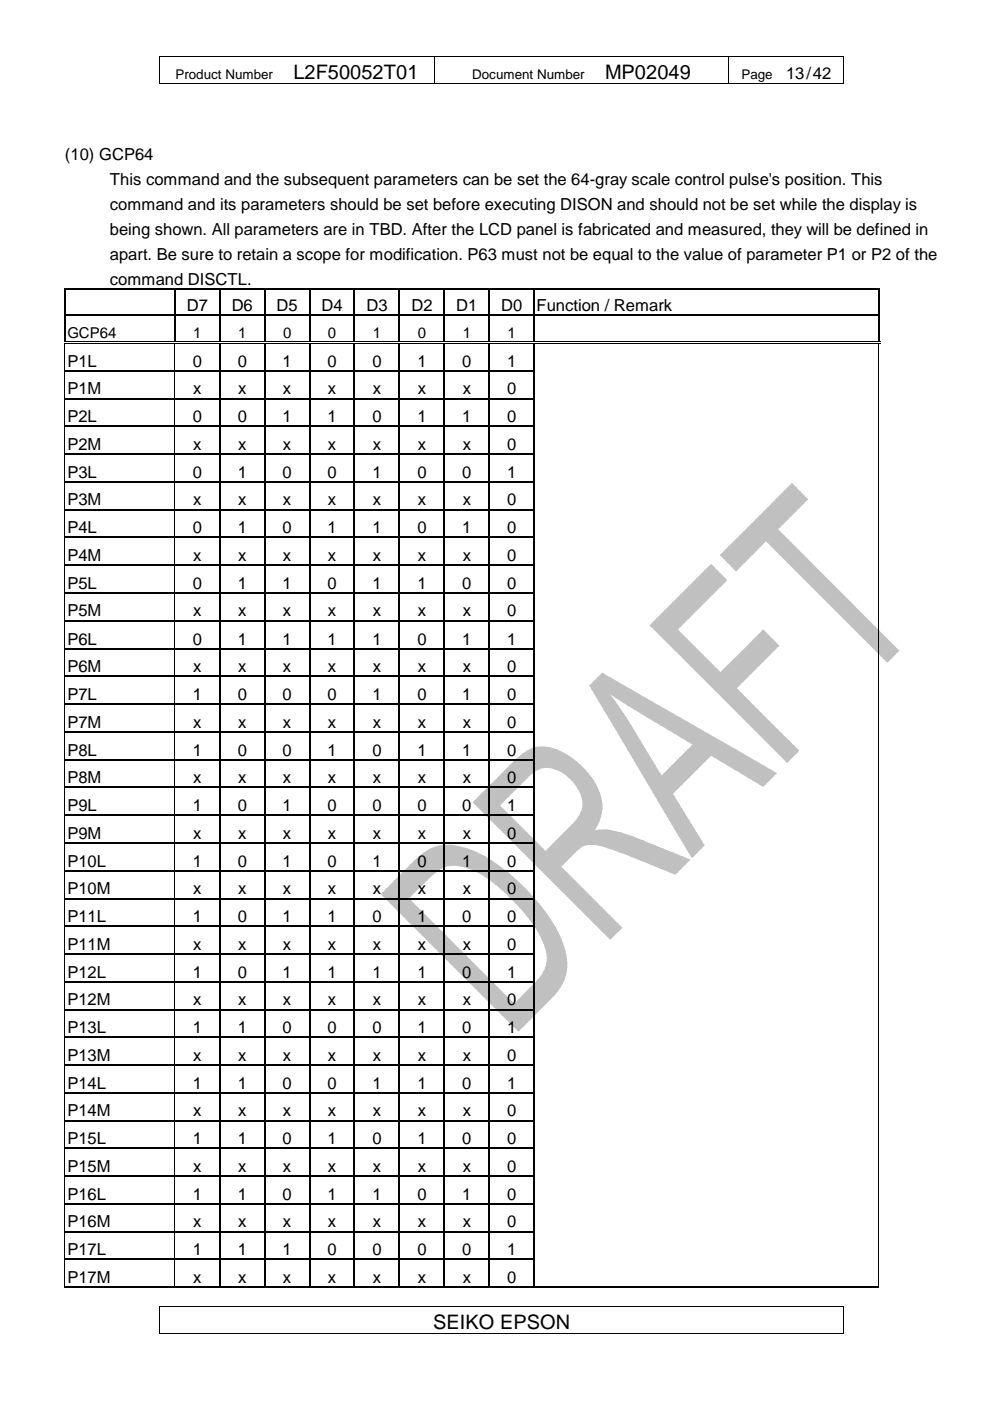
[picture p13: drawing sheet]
<svg xmlns="http://www.w3.org/2000/svg" width="210mm" height="297mm" viewBox="0 0 210 297" stroke-linecap="round" stroke-linejoin="round" font-family="sans-serif">
<defs><g id="words">
<g font-size="4.2">
<text x="62.2" y="16.8">L2F50052T01</text>
<text x="128.3" y="16.8">MP02049</text>
<text x="91.8" y="281.7">SEIKO EPSON</text>
</g>
<g font-size="3.5">
<text x="166.7" y="16.7">13</text>
<text x="172.4" y="16.7">42</text>
<text x="13.8" y="34">(10) GCP64</text>
<text x="23.3" y="39.2">This command and the subsequent parameters can be set the 64-gray scale control pulse's position. This</text>
<text x="23.3" y="44.5">command and its parameters should be set before executing DISON and should not be set while the display is</text>
<text x="23.3" y="49.8">being shown. All parameters are in TBD. After the LCD panel is fabricated and measured, they will be defined in</text>
<text x="23.3" y="55.1">apart. Be sure to retain a scope for modification. P63 must not be equal to the value of parameter P1 or P2 of the</text>
<text x="23.3" y="60.4">command DISCTL.</text>
<text x="39.6" y="66">D7</text>
<text x="49.1" y="66">D6</text>
<text x="58.7" y="66">D5</text>
<text x="68.2" y="66">D4</text>
<text x="77.7" y="66">D3</text>
<text x="87.2" y="66">D2</text>
<text x="96.7" y="66">D1</text>
<text x="106.3" y="66">D0</text>
<text x="113.8" y="66">Function / Remark</text>
<text x="14.3" y="77.7">P1L</text>
<text x="40.9" y="77.7">0</text>
<text x="50.4" y="77.7">0</text>
<text x="59.9" y="77.7">1</text>
<text x="69.4" y="77.7">0</text>
<text x="79" y="77.7">0</text>
<text x="88.5" y="77.7">1</text>
<text x="98" y="77.7">0</text>
<text x="107.5" y="77.7">1</text>
<text x="14.3" y="83.6">P1M</text>
<text x="41" y="83.6">x</text>
<text x="50.5" y="83.6">x</text>
<text x="60" y="83.6">x</text>
<text x="69.5" y="83.6">x</text>
<text x="79.1" y="83.6">x</text>
<text x="88.6" y="83.6">x</text>
<text x="98.1" y="83.6">x</text>
<text x="107.5" y="83.6">0</text>
<text x="14.3" y="89.5">P2L</text>
<text x="40.9" y="89.5">0</text>
<text x="50.4" y="89.5">0</text>
<text x="59.9" y="89.5">1</text>
<text x="69.4" y="89.5">1</text>
<text x="79" y="89.5">0</text>
<text x="88.5" y="89.5">1</text>
<text x="98" y="89.5">1</text>
<text x="107.5" y="89.5">0</text>
<text x="14.3" y="95.4">P2M</text>
<text x="41" y="95.4">x</text>
<text x="50.5" y="95.4">x</text>
<text x="60" y="95.4">x</text>
<text x="69.5" y="95.4">x</text>
<text x="79.1" y="95.4">x</text>
<text x="88.6" y="95.4">x</text>
<text x="98.1" y="95.4">x</text>
<text x="107.5" y="95.4">0</text>
<text x="14.3" y="101.3">P3L</text>
<text x="40.9" y="101.3">0</text>
<text x="50.4" y="101.3">1</text>
<text x="59.9" y="101.3">0</text>
<text x="69.4" y="101.3">0</text>
<text x="79" y="101.3">1</text>
<text x="88.5" y="101.3">0</text>
<text x="98" y="101.3">0</text>
<text x="107.5" y="101.3">1</text>
<text x="14.3" y="107.1">P3M</text>
<text x="41" y="107.1">x</text>
<text x="50.5" y="107.1">x</text>
<text x="60" y="107.1">x</text>
<text x="69.5" y="107.1">x</text>
<text x="79.1" y="107.1">x</text>
<text x="88.6" y="107.1">x</text>
<text x="98.1" y="107.1">x</text>
<text x="107.5" y="107.1">0</text>
<text x="14.3" y="113">P4L</text>
<text x="40.9" y="113">0</text>
<text x="50.4" y="113">1</text>
<text x="59.9" y="113">0</text>
<text x="69.4" y="113">1</text>
<text x="79" y="113">1</text>
<text x="88.5" y="113">0</text>
<text x="98" y="113">1</text>
<text x="107.5" y="113">0</text>
<text x="14.3" y="118.9">P4M</text>
<text x="41" y="118.9">x</text>
<text x="50.5" y="118.9">x</text>
<text x="60" y="118.9">x</text>
<text x="69.5" y="118.9">x</text>
<text x="79.1" y="118.9">x</text>
<text x="88.6" y="118.9">x</text>
<text x="98.1" y="118.9">x</text>
<text x="107.5" y="118.9">0</text>
<text x="14.3" y="124.8">P5L</text>
<text x="40.9" y="124.8">0</text>
<text x="50.4" y="124.8">1</text>
<text x="59.9" y="124.8">1</text>
<text x="69.4" y="124.8">0</text>
<text x="79" y="124.8">1</text>
<text x="88.5" y="124.8">1</text>
<text x="98" y="124.8">0</text>
<text x="107.5" y="124.8">0</text>
<text x="14.3" y="130.7">P5M</text>
<text x="41" y="130.7">x</text>
<text x="50.5" y="130.7">x</text>
<text x="60" y="130.7">x</text>
<text x="69.5" y="130.7">x</text>
<text x="79.1" y="130.7">x</text>
<text x="88.6" y="130.7">x</text>
<text x="98.1" y="130.7">x</text>
<text x="107.5" y="130.7">0</text>
<text x="14.3" y="136.7">P6L</text>
<text x="40.9" y="136.7">0</text>
<text x="50.4" y="136.7">1</text>
<text x="59.9" y="136.7">1</text>
<text x="69.4" y="136.7">1</text>
<text x="79" y="136.7">1</text>
<text x="88.5" y="136.7">0</text>
<text x="98" y="136.7">1</text>
<text x="107.5" y="136.7">1</text>
<text x="14.3" y="142.5">P6M</text>
<text x="41" y="142.5">x</text>
<text x="50.5" y="142.5">x</text>
<text x="60" y="142.5">x</text>
<text x="69.5" y="142.5">x</text>
<text x="79.1" y="142.5">x</text>
<text x="88.6" y="142.5">x</text>
<text x="98.1" y="142.5">x</text>
<text x="107.5" y="142.5">0</text>
<text x="14.3" y="148.4">P7L</text>
<text x="40.9" y="148.4">1</text>
<text x="50.4" y="148.4">0</text>
<text x="59.9" y="148.4">0</text>
<text x="69.4" y="148.4">0</text>
<text x="79" y="148.4">1</text>
<text x="88.5" y="148.4">0</text>
<text x="98" y="148.4">1</text>
<text x="107.5" y="148.4">0</text>
<text x="14.3" y="154.3">P7M</text>
<text x="41" y="154.3">x</text>
<text x="50.5" y="154.3">x</text>
<text x="60" y="154.3">x</text>
<text x="69.5" y="154.3">x</text>
<text x="79.1" y="154.3">x</text>
<text x="88.6" y="154.3">x</text>
<text x="98.1" y="154.3">x</text>
<text x="107.5" y="154.3">0</text>
<text x="14.3" y="160.2">P8L</text>
<text x="40.9" y="160.2">1</text>
<text x="50.4" y="160.2">0</text>
<text x="59.9" y="160.2">0</text>
<text x="69.4" y="160.2">1</text>
<text x="79" y="160.2">0</text>
<text x="88.5" y="160.2">1</text>
<text x="98" y="160.2">1</text>
<text x="107.5" y="160.2">0</text>
<text x="14.3" y="166.1">P8M</text>
<text x="41" y="166.1">x</text>
<text x="50.5" y="166.1">x</text>
<text x="60" y="166.1">x</text>
<text x="69.5" y="166.1">x</text>
<text x="79.1" y="166.1">x</text>
<text x="88.6" y="166.1">x</text>
<text x="98.1" y="166.1">x</text>
<text x="107.5" y="166.1">0</text>
<text x="14.3" y="172">P9L</text>
<text x="40.9" y="172">1</text>
<text x="50.4" y="172">0</text>
<text x="59.9" y="172">1</text>
<text x="69.4" y="172">0</text>
<text x="79" y="172">0</text>
<text x="88.5" y="172">0</text>
<text x="98" y="172">0</text>
<text x="107.5" y="172">1</text>
<text x="14.3" y="177.8">P9M</text>
<text x="41" y="177.8">x</text>
<text x="50.5" y="177.8">x</text>
<text x="60" y="177.8">x</text>
<text x="69.5" y="177.8">x</text>
<text x="79.1" y="177.8">x</text>
<text x="88.6" y="177.8">x</text>
<text x="98.1" y="177.8">x</text>
<text x="107.5" y="177.8">0</text>
<text x="14.3" y="183.7">P10L</text>
<text x="40.9" y="183.7">1</text>
<text x="50.4" y="183.7">0</text>
<text x="59.9" y="183.7">1</text>
<text x="69.4" y="183.7">0</text>
<text x="79" y="183.7">1</text>
<text x="88.5" y="183.7">0</text>
<text x="98" y="183.7">1</text>
<text x="107.5" y="183.7">0</text>
<text x="14.3" y="189.6">P10M</text>
<text x="41" y="189.6">x</text>
<text x="50.5" y="189.6">x</text>
<text x="60" y="189.6">x</text>
<text x="69.5" y="189.6">x</text>
<text x="79.1" y="189.6">x</text>
<text x="88.6" y="189.6">x</text>
<text x="98.1" y="189.6">x</text>
<text x="107.5" y="189.6">0</text>
<text x="14.3" y="195.5">P11L</text>
<text x="40.9" y="195.5">1</text>
<text x="50.4" y="195.5">0</text>
<text x="59.9" y="195.5">1</text>
<text x="69.4" y="195.5">1</text>
<text x="79" y="195.5">0</text>
<text x="88.5" y="195.5">1</text>
<text x="98" y="195.5">0</text>
<text x="107.5" y="195.5">0</text>
<text x="14.3" y="201.4">P11M</text>
<text x="41" y="201.4">x</text>
<text x="50.5" y="201.4">x</text>
<text x="60" y="201.4">x</text>
<text x="69.5" y="201.4">x</text>
<text x="79.1" y="201.4">x</text>
<text x="88.6" y="201.4">x</text>
<text x="98.1" y="201.4">x</text>
<text x="107.5" y="201.4">0</text>
<text x="14.3" y="207.3">P12L</text>
<text x="40.9" y="207.3">1</text>
<text x="50.4" y="207.3">0</text>
<text x="59.9" y="207.3">1</text>
<text x="69.4" y="207.3">1</text>
<text x="79" y="207.3">1</text>
<text x="88.5" y="207.3">1</text>
<text x="98" y="207.3">0</text>
<text x="107.5" y="207.3">1</text>
<text x="14.3" y="213.1">P12M</text>
<text x="41" y="213.1">x</text>
<text x="50.5" y="213.1">x</text>
<text x="60" y="213.1">x</text>
<text x="69.5" y="213.1">x</text>
<text x="79.1" y="213.1">x</text>
<text x="88.6" y="213.1">x</text>
<text x="98.1" y="213.1">x</text>
<text x="107.5" y="213.1">0</text>
<text x="14.3" y="219">P13L</text>
<text x="40.9" y="219">1</text>
<text x="50.4" y="219">1</text>
<text x="59.9" y="219">0</text>
<text x="69.4" y="219">0</text>
<text x="79" y="219">0</text>
<text x="88.5" y="219">1</text>
<text x="98" y="219">0</text>
<text x="107.5" y="219">1</text>
<text x="14.3" y="224.9">P13M</text>
<text x="41" y="224.9">x</text>
<text x="50.5" y="224.9">x</text>
<text x="60" y="224.9">x</text>
<text x="69.5" y="224.9">x</text>
<text x="79.1" y="224.9">x</text>
<text x="88.6" y="224.9">x</text>
<text x="98.1" y="224.9">x</text>
<text x="107.5" y="224.9">0</text>
<text x="14.3" y="230.8">P14L</text>
<text x="40.9" y="230.8">1</text>
<text x="50.4" y="230.8">1</text>
<text x="59.9" y="230.8">0</text>
<text x="69.4" y="230.8">0</text>
<text x="79" y="230.8">1</text>
<text x="88.5" y="230.8">1</text>
<text x="98" y="230.8">0</text>
<text x="107.5" y="230.8">1</text>
<text x="14.3" y="236.7">P14M</text>
<text x="41" y="236.7">x</text>
<text x="50.5" y="236.7">x</text>
<text x="60" y="236.7">x</text>
<text x="69.5" y="236.7">x</text>
<text x="79.1" y="236.7">x</text>
<text x="88.6" y="236.7">x</text>
<text x="98.1" y="236.7">x</text>
<text x="107.5" y="236.7">0</text>
<text x="14.3" y="242.6">P15L</text>
<text x="40.9" y="242.6">1</text>
<text x="50.4" y="242.6">1</text>
<text x="59.9" y="242.6">0</text>
<text x="69.4" y="242.6">1</text>
<text x="79" y="242.6">0</text>
<text x="88.5" y="242.6">1</text>
<text x="98" y="242.6">0</text>
<text x="107.5" y="242.6">0</text>
<text x="14.3" y="248.5">P15M</text>
<text x="41" y="248.5">x</text>
<text x="50.5" y="248.5">x</text>
<text x="60" y="248.5">x</text>
<text x="69.5" y="248.5">x</text>
<text x="79.1" y="248.5">x</text>
<text x="88.6" y="248.5">x</text>
<text x="98.1" y="248.5">x</text>
<text x="107.5" y="248.5">0</text>
<text x="14.3" y="254.3">P16L</text>
<text x="40.9" y="254.3">1</text>
<text x="50.4" y="254.3">1</text>
<text x="59.9" y="254.3">0</text>
<text x="69.4" y="254.3">1</text>
<text x="79" y="254.3">1</text>
<text x="88.5" y="254.3">0</text>
<text x="98" y="254.3">1</text>
<text x="107.5" y="254.3">0</text>
<text x="14.3" y="260.2">P16M</text>
<text x="41" y="260.2">x</text>
<text x="50.5" y="260.2">x</text>
<text x="60" y="260.2">x</text>
<text x="69.5" y="260.2">x</text>
<text x="79.1" y="260.2">x</text>
<text x="88.6" y="260.2">x</text>
<text x="98.1" y="260.2">x</text>
<text x="107.5" y="260.2">0</text>
<text x="14.3" y="266.1">P17L</text>
<text x="40.9" y="266.1">1</text>
<text x="50.4" y="266.1">1</text>
<text x="59.9" y="266.1">1</text>
<text x="69.4" y="266.1">0</text>
<text x="79" y="266.1">0</text>
<text x="88.5" y="266.1">0</text>
<text x="98" y="266.1">0</text>
<text x="107.5" y="266.1">1</text>
<text x="14.3" y="272">P17M</text>
<text x="41" y="272">x</text>
<text x="50.5" y="272">x</text>
<text x="60" y="272">x</text>
<text x="69.5" y="272">x</text>
<text x="79.1" y="272">x</text>
<text x="88.6" y="272">x</text>
<text x="98.1" y="272">x</text>
<text x="107.5" y="272">0</text>
</g>
<g font-size="3.2">
<text x="14.3" y="71.6">GCP64</text>
<text x="41" y="71.6">1</text>
<text x="50.5" y="71.6">1</text>
<text x="60" y="71.6">0</text>
<text x="69.5" y="71.6">0</text>
<text x="79.1" y="71.6">1</text>
<text x="88.6" y="71.6">0</text>
<text x="98.1" y="71.6">1</text>
<text x="107.6" y="71.6">1</text>
</g>
<g font-size="2.8">
<text x="37.2" y="16.8">Product Number</text>
<text x="100.1" y="16.8">Document Number</text>
<text x="157.2" y="16.7">Page</text>
</g>
</g></defs>
<g fill="#000">
<path d="M33.8 12l.1 .1zM33.8 17.7l.1 .1zM92 12l.1 .1zM92 17.7l.1 .1zM154.5 12l.1 .1zM154.5 17.7l.1 .1zM178.8 12l.1 .1zM178.8 17.7l.1 .1zM13.6 61.2h.3v.2h-.3zM13.6 66.7h.3v.3h-.3zM13.6 72.3h.3v.2h-.3zM13.6 72.6h.3v.2h-.3z"/>
<path d="M13.7 72.8l.2 .1zM13.7 78.5h.2v.2h-.2zM13.9 72.3h.5v.2h-.5zM13.9 72.6h.5v.2h-.5zM36.9 61.2h.3v.2h-.3zM36.9 66.7h.3v.3h-.3zM36.9 72.3h.5v.2h-.5zM36.9 72.6h.5v.2h-.5zM37 72.8l.1 .1zM37 78.5h.2v.2h-.2zM37.2 72.3h.5v.2h-.5zM37.2 72.6h.5v.2h-.5z"/>
<path d="M46.5 61.2h.2v.2h-.2zM46.5 66.7h.2v.3h-.2zM46.5 72.8l.2 .1zM46.5 72.3h.5v.2h-.5zM46.5 72.6h.5v.2h-.5zM46.5 78.5h.2v.2h-.2zM56 61.2h.2v.2h-.2zM56 66.7h.2v.3h-.2zM56 72.8l.2 .1zM56 72.3h.5v.2h-.5zM56 72.6h.5v.2h-.5zM56 78.5h.2v.2h-.2z"/>
<path d="M65.5 61.2h.3v.2h-.3zM65.5 66.7h.3v.3h-.3zM65.5 72.8l.3 .1zM65.5 72.3h.5v.2h-.5zM65.5 72.6h.5v.2h-.5zM65.5 78.5h.3v.2h-.3zM75 61.2h.3v.2h-.3zM75 66.7h.3v.3h-.3zM75 72.8l.3 .1zM75 72.3h.5v.2h-.5zM75 72.6h.5v.2h-.5zM75 78.5h.3v.2h-.3z"/>
<path d="M84.6 61.2h.2v.2h-.2zM84.6 66.7h.2v.3h-.2zM84.6 72.8l.2 .1zM84.6 72.3h.5v.2h-.5zM84.6 72.6h.5v.2h-.5zM84.6 78.5h.2v.2h-.2zM94.1 61.2h.2v.2h-.2zM94.1 66.7h.2v.3h-.2zM94.1 72.8l.2 .1zM94.1 72.3h.5v.2h-.5zM94.1 72.6h.5v.2h-.5zM94.1 78.5h.2v.2h-.2z"/>
<path d="M103.6 61.2h.3v.2h-.3zM103.6 66.7h.3v.3h-.3zM103.6 72.8l.3 .1zM103.6 72.3h.5v.2h-.5zM103.6 72.6h.5v.2h-.5zM103.6 78.5h.3v.2h-.3zM113.1 61.2h.3v.2h-.3zM113.1 66.7h.3v.3h-.3zM113.1 72.8l.3 .1zM113.1 72.3h.5v.2h-.5zM113.1 72.6h.5v.2h-.5zM113.1 78.5h.3v.2h-.3z"/>
<path d="M186.2 61.2h.2v.2h-.2zM186.2 66.7h.2v.3h-.2zM186.2 72.3h.5v.2h-.5zM186.2 72.6h.5v.2h-.5zM186.2 72.8l.2 .1zM186.2 78.5h.2v.2h-.2zM13.7 84.4h.2v.2h-.2zM13.7 90.3h.2v.2h-.2zM13.7 96.1h.2v.3h-.2zM37 84.4h.2v.2h-.2zM37 90.3h.2v.2h-.2zM37 96.1h.2v.3h-.2z"/>
<path d="M46.5 84.4h.2v.2h-.2zM46.5 90.3h.2v.2h-.2zM46.5 96.1h.2v.3h-.2zM56 84.4h.2v.2h-.2zM56 90.3h.2v.2h-.2zM56 96.1h.2v.3h-.2zM65.5 84.4h.3v.2h-.3zM65.5 90.3h.3v.2h-.3zM65.5 96.1h.3v.3h-.3zM75 84.4h.3v.2h-.3zM75 90.3h.3v.2h-.3zM75 96.1h.3v.3h-.3z"/>
<path d="M84.6 84.4h.2v.2h-.2zM84.6 90.3h.2v.2h-.2zM84.6 96.1h.2v.3h-.2zM94.1 84.4h.2v.2h-.2zM94.1 90.3h.2v.2h-.2zM94.1 96.1h.2v.3h-.2zM103.6 84.4h.3v.2h-.3zM103.6 90.3h.3v.2h-.3zM103.6 96.1h.3v.3h-.3zM113.1 84.4h.3v.2h-.3zM113.1 90.3h.3v.2h-.3zM113.1 96.1h.3v.3h-.3z"/>
<path d="M186.2 84.4h.2v.2h-.2zM186.2 90.3h.2v.2h-.2zM186.2 96.1h.2v.3h-.2zM13.7 102h.2v.3h-.2zM13.7 107.9h.2v.3h-.2zM13.7 113.8h.2v.2h-.2zM13.7 119.7h.2v.2h-.2zM37 102h.2v.3h-.2zM37 107.9h.2v.3h-.2zM37 113.8h.2v.2h-.2zM37 119.7h.2v.2h-.2zM46.5 102h.2v.3h-.2z"/>
<path d="M46.5 107.9h.2v.3h-.2zM46.5 113.8h.2v.2h-.2zM46.5 119.7h.2v.2h-.2zM56 102h.2v.3h-.2zM56 107.9h.2v.3h-.2zM56 113.8h.2v.2h-.2zM56 119.7h.2v.2h-.2zM65.5 102h.3v.3h-.3zM65.5 107.9h.3v.3h-.3zM65.5 113.8h.3v.2h-.3zM65.5 119.7h.3v.2h-.3zM75 102h.3v.3h-.3z"/>
<path d="M75 107.9h.3v.3h-.3zM75 113.8h.3v.2h-.3zM75 119.7h.3v.2h-.3zM84.6 102h.2v.3h-.2zM84.6 107.9h.2v.3h-.2zM84.6 113.8h.2v.2h-.2zM84.6 119.7h.2v.2h-.2zM94.1 102h.2v.3h-.2zM94.1 107.9h.2v.3h-.2zM94.1 113.8h.2v.2h-.2zM94.1 119.7h.2v.2h-.2zM103.6 102h.3v.3h-.3z"/>
<path d="M103.6 107.9h.3v.3h-.3zM103.6 113.8h.3v.2h-.3zM103.6 119.7h.3v.2h-.3zM113.1 102h.3v.3h-.3zM113.1 107.9h.3v.3h-.3zM113.1 113.8h.3v.2h-.3zM113.1 119.7h.3v.2h-.3zM186.2 102h.2v.3h-.2zM186.2 107.9h.2v.3h-.2zM186.2 113.8h.2v.2h-.2zM186.2 119.7h.2v.2h-.2zM13.7 125.6h.2v.2h-.2z"/>
<path d="M13.7 131.4h.2v.4h-.2zM13.7 137.4h.2v.3h-.2zM37 125.6h.2v.2h-.2zM37 131.4h.3v.4h-.3zM37 137.4h.2v.3h-.2zM46.5 125.6h.2v.2h-.2zM46.5 131.4h.3v.4h-.3zM46.5 137.4h.2v.3h-.2zM56 125.6h.2v.2h-.2zM56 131.4h.3v.4h-.3zM56 137.4h.2v.3h-.2zM65.5 125.6h.3v.2h-.3z"/>
<path d="M65.5 131.4h.3v.4h-.3zM65.5 137.4h.3v.3h-.3zM75 125.6h.3v.2h-.3zM75 131.4h.4v.4h-.4zM75 137.4h.3v.3h-.3zM84.6 125.6h.2v.2h-.2zM84.6 131.4h.3v.4h-.3zM84.6 137.4h.2v.3h-.2zM94.1 125.6h.2v.2h-.2zM94.1 131.4h.3v.4h-.3zM94.1 137.4h.2v.3h-.2zM103.6 125.6h.3v.2h-.3z"/>
<path d="M103.6 131.4h.3v.4h-.3zM103.6 137.4h.3v.3h-.3zM113.1 125.6h.3v.2h-.3zM113.1 131.4h.3v.4h-.3zM113.1 137.4h.3v.3h-.3zM186.2 125.6h.2v.2h-.2zM186.2 131.4h.2v.4h-.2zM186.2 137.4h.2v.3h-.2zM13.7 143.3h.2v.3h-.2zM13.7 149.2h.2v.2h-.2zM13.7 155.1h.2v.2h-.2zM37 143.3h.2v.3h-.2z"/>
<path d="M37 149.2h.2v.2h-.2zM37 155.1h.2v.2h-.2zM46.5 143.3h.2v.3h-.2zM46.5 149.2h.2v.2h-.2zM46.5 155.1h.2v.2h-.2zM56 143.3h.2v.3h-.2zM56 149.2h.2v.2h-.2zM56 155.1h.2v.2h-.2zM65.5 143.3h.3v.3h-.3zM65.5 149.2h.3v.2h-.3zM65.5 155.1h.3v.2h-.3zM75 143.3h.3v.3h-.3z"/>
<path d="M75 149.2h.3v.2h-.3zM75 155.1h.3v.2h-.3zM84.6 143.3h.2v.3h-.2zM84.6 149.2h.2v.2h-.2zM84.6 155.1h.2v.2h-.2zM94.1 143.3h.2v.3h-.2zM94.1 149.2h.2v.2h-.2zM94.1 155.1h.2v.2h-.2zM103.6 143.3h.3v.3h-.3zM103.6 149.2h.3v.2h-.3zM103.6 155.1h.3v.2h-.3zM113.1 143.3h.3v.3h-.3z"/>
<path d="M113.1 149.2h.3v.2h-.3zM113.1 155.1h.3v.2h-.3zM186.2 143.3h.2v.3h-.2zM186.2 149.2h.2v.2h-.2zM186.2 155.1h.2v.2h-.2zM13.7 161h.2v.2h-.2zM13.7 166.8h.2v.3h-.2zM13.7 172.7h.2v.3h-.2zM13.7 178.6h.2v.3h-.2zM37 161h.2v.2h-.2zM37 166.8h.2v.3h-.2zM37 172.7h.2v.3h-.2z"/>
<path d="M37 178.6h.2v.3h-.2zM46.5 161h.2v.2h-.2zM46.5 166.8h.2v.3h-.2zM46.5 172.7h.2v.3h-.2zM46.5 178.6h.2v.3h-.2zM56 161h.2v.2h-.2zM56 166.8h.2v.3h-.2zM56 172.7h.2v.3h-.2zM56 178.6h.2v.3h-.2zM65.5 161h.3v.2h-.3zM65.5 166.8h.3v.3h-.3zM65.5 172.7h.3v.3h-.3z"/>
<path d="M65.5 178.6h.3v.3h-.3zM75 161h.3v.2h-.3zM75 166.8h.3v.3h-.3zM75 172.7h.3v.3h-.3zM75 178.6h.3v.3h-.3zM84.6 161h.2v.2h-.2zM84.6 166.8h.2v.3h-.2zM84.6 172.7h.2v.3h-.2zM84.6 178.6h.2v.3h-.2zM94.1 161h.2v.2h-.2zM94.1 166.8h.2v.3h-.2zM94.1 172.7h.2v.3h-.2z"/>
<path d="M94.1 178.6h.2v.3h-.2zM103.6 161h.3v.2h-.3zM103.6 166.8h.3v.3h-.3zM103.6 172.7h.3v.3h-.3zM103.6 178.6h.3v.3h-.3zM113.1 161h.3v.2h-.3zM113.1 166.8h.3v.3h-.3zM113.1 172.7h.3v.3h-.3zM113.1 178.6h.3v.3h-.3zM186.2 161h.2v.2h-.2zM186.2 166.8h.2v.3h-.2zM186.2 172.7h.2v.3h-.2z"/>
<path d="M186.2 178.6h.2v.3h-.2zM13.7 184.5h.2v.2h-.2zM13.7 190.4h.2v.2h-.2zM13.7 196.3h.2v.2h-.2zM37 184.5h.2v.2h-.2zM37 190.4h.2v.2h-.2zM37 196.3h.2v.2h-.2zM46.5 184.5h.2v.2h-.2zM46.5 190.4h.2v.2h-.2zM46.5 196.3h.2v.2h-.2zM56 184.5h.2v.2h-.2zM56 190.4h.2v.2h-.2z"/>
<path d="M56 196.3h.2v.2h-.2zM65.5 184.5h.3v.2h-.3zM65.5 190.4h.3v.2h-.3zM65.5 196.3h.3v.2h-.3zM75 184.5h.3v.2h-.3zM75 190.4h.3v.2h-.3zM75 196.3h.3v.2h-.3zM84.6 184.5h.2v.2h-.2zM84.6 190.4h.2v.2h-.2zM84.6 196.3h.2v.2h-.2zM94.1 184.5h.2v.2h-.2zM94.1 190.4h.2v.2h-.2z"/>
<path d="M94.1 196.3h.2v.2h-.2zM103.6 184.5h.3v.2h-.3zM103.6 190.4h.3v.2h-.3zM103.6 196.3h.3v.2h-.3zM113.1 184.5h.3v.2h-.3zM113.1 190.4h.3v.2h-.3zM113.1 196.3h.3v.2h-.3zM186.2 184.5h.2v.2h-.2zM186.2 190.4h.2v.2h-.2zM186.2 196.3h.2v.2h-.2zM13.7 202.1h.2v.3h-.2zM13.7 208h.2v.3h-.2z"/>
<path d="M13.7 213.9h.2v.3h-.2zM13.7 219.8h.2v.2h-.2zM37 202.1h.2v.3h-.2zM37 208h.2v.3h-.2zM37 213.9h.2v.3h-.2zM37 219.8h.2v.2h-.2zM46.5 202.1h.2v.3h-.2zM46.5 208h.2v.3h-.2zM46.5 213.9h.2v.3h-.2zM46.5 219.8h.2v.2h-.2zM56 202.1h.2v.3h-.2zM56 208h.2v.3h-.2z"/>
<path d="M56 213.9h.2v.3h-.2zM56 219.8h.2v.2h-.2zM65.5 202.1h.3v.3h-.3zM65.5 208h.3v.3h-.3zM65.5 213.9h.3v.3h-.3zM65.5 219.8h.3v.2h-.3zM75 202.1h.3v.3h-.3zM75 208h.3v.3h-.3zM75 213.9h.3v.3h-.3zM75 219.8h.3v.2h-.3zM84.6 202.1h.2v.3h-.2zM84.6 208h.2v.3h-.2z"/>
<path d="M84.6 213.9h.2v.3h-.2zM84.6 219.8h.2v.2h-.2zM94.1 202.1h.2v.3h-.2zM94.1 208h.2v.3h-.2zM94.1 213.9h.2v.3h-.2zM94.1 219.8h.2v.2h-.2zM103.6 202.1h.3v.3h-.3zM103.6 208h.3v.3h-.3zM103.6 213.9h.3v.3h-.3zM103.6 219.8h.3v.2h-.3zM113.1 202.1h.3v.3h-.3zM113.1 208h.3v.3h-.3z"/>
<path d="M113.1 213.9h.3v.3h-.3zM113.1 219.8h.3v.2h-.3zM186.2 202.1h.2v.3h-.2zM186.2 208h.2v.3h-.2zM186.2 213.9h.2v.3h-.2zM186.2 219.8h.2v.2h-.2zM13.7 225.7h.2v.2h-.2zM13.7 231.6h.2v.2h-.2zM13.7 237.4h.2v.3h-.2zM37 225.7h.2v.2h-.2zM37 231.6h.2v.2h-.2zM37 237.4h.2v.3h-.2z"/>
<path d="M46.5 225.7h.2v.2h-.2zM46.5 231.6h.2v.2h-.2zM46.5 237.4h.2v.3h-.2zM56 225.7h.2v.2h-.2zM56 231.6h.2v.2h-.2zM56 237.4h.2v.3h-.2zM65.5 225.7h.3v.2h-.3zM65.5 231.6h.3v.2h-.3zM65.5 237.4h.3v.3h-.3zM75 225.7h.3v.2h-.3zM75 231.6h.3v.2h-.3zM75 237.4h.3v.3h-.3z"/>
<path d="M84.6 225.7h.2v.2h-.2zM84.6 231.6h.2v.2h-.2zM84.6 237.4h.2v.3h-.2zM94.1 225.7h.2v.2h-.2zM94.1 231.6h.2v.2h-.2zM94.1 237.4h.2v.3h-.2zM103.6 225.7h.3v.2h-.3zM103.6 231.6h.3v.2h-.3zM103.6 237.4h.3v.3h-.3zM113.1 225.7h.3v.2h-.3zM113.1 231.6h.3v.2h-.3zM113.1 237.4h.3v.3h-.3z"/>
<path d="M186.2 225.7h.2v.2h-.2zM186.2 231.6h.2v.2h-.2zM186.2 237.4h.2v.3h-.2zM13.7 243.3h.2v.3h-.2zM13.7 249.2h.2v.3h-.2zM13.7 255.1h.2v.3h-.2zM37 243.3h.2v.3h-.2zM37 249.2h.2v.3h-.2zM37 255.1h.2v.3h-.2zM46.5 243.3h.2v.3h-.2zM46.5 249.2h.2v.3h-.2zM46.5 255.1h.2v.3h-.2z"/>
<path d="M56 243.3h.2v.3h-.2zM56 249.2h.2v.3h-.2zM56 255.1h.2v.3h-.2zM65.5 243.3h.3v.3h-.3zM65.5 249.2h.3v.3h-.3zM65.5 255.1h.3v.3h-.3zM75 243.3h.3v.3h-.3zM75 249.2h.3v.3h-.3zM75 255.1h.3v.3h-.3zM84.6 243.3h.2v.3h-.2zM84.6 249.2h.2v.3h-.2zM84.6 255.1h.2v.3h-.2z"/>
<path d="M94.1 243.3h.2v.3h-.2zM94.1 249.2h.2v.3h-.2zM94.1 255.1h.2v.3h-.2zM103.6 243.3h.3v.3h-.3zM103.6 249.2h.3v.3h-.3zM103.6 255.1h.3v.3h-.3zM113.1 243.3h.3v.3h-.3zM113.1 249.2h.3v.3h-.3zM113.1 255.1h.3v.3h-.3zM186.2 243.3h.2v.3h-.2zM186.2 249.2h.2v.3h-.2zM186.2 255.1h.2v.3h-.2z"/>
<path d="M13.7 261h.2v.2h-.2zM13.7 266.9h.2v.2h-.2zM33.8 276.9l.1 .1zM37 261h.2v.2h-.2zM37 266.9h.2v.2h-.2zM37 272.8h.2v.2h-.2zM46.5 261h.2v.2h-.2zM46.5 266.9h.2v.2h-.2zM46.5 272.8h.2v.2h-.2zM56 261h.2v.2h-.2zM56 266.9h.2v.2h-.2zM56 272.8h.2v.2h-.2z"/>
<path d="M65.5 261h.3v.2h-.3zM65.5 266.9h.3v.2h-.3zM65.5 272.8h.3v.2h-.3zM75 261h.3v.2h-.3zM75 266.9h.3v.2h-.3zM75 272.8h.3v.2h-.3zM84.6 261h.2v.2h-.2zM84.6 266.9h.2v.2h-.2zM84.6 272.8h.2v.2h-.2zM94.1 261h.2v.2h-.2zM94.1 266.9h.2v.2h-.2zM94.1 272.8h.2v.2h-.2z"/>
<path d="M103.6 261h.3v.2h-.3zM103.6 266.9h.3v.2h-.3zM103.6 272.8h.3v.2h-.3zM113.1 261h.3v.2h-.3zM113.1 266.9h.3v.2h-.3zM113.1 272.8h.3v.2h-.3zM178.8 276.9l.1 .1zM186.2 261h.2v.2h-.2zM186.2 266.9h.2v.2h-.2zM186.2 272.8h.2v.2h-.2zM33.8 282.6l.1 .1zM178.8 282.6l.1 .1z"/>
</g>
<g fill="none" stroke="#000" stroke-width=".21">
<path d="M33.9 12.1v5.6M33.9 12h58.1M33.9 17.7h58.1M92.1 12.1v5.6M92.1 12h62.4M92.1 17.7h62.4M154.5 12.1v5.6M154.6 12h24.2M154.6 17.7h24.2M178.9 12.1v5.6M13.8 72.9v5.6M13.8 78.7v5.7"/>
<path d="M14.4 72.4h22.5M14.4 72.7h22.5M37.1 72.9v5.6M37.1 78.7v5.7M37.7 72.4h8.8M37.7 72.7h8.8M47 72.4h9M47 72.7h9M56.5 72.4h9M56.5 72.7h9M66 72.4h9M66 72.7h9"/>
<path d="M75.5 72.4h9.1M75.5 72.7h9.1M85.1 72.4h9M85.1 72.7h9M94.6 72.4h9M94.6 72.7h9M104.1 72.4h9M104.1 72.7h9M113.6 72.4h72.6M113.6 72.7h72.6M186.3 72.9v5.6M186.3 78.7v5.7"/>
<path d="M13.8 84.6v5.7M13.8 90.5v5.6M13.8 96.4v5.6M37.1 84.6v5.7M37.1 90.5v5.6M37.1 96.4v5.6M186.3 84.6v5.7M186.3 90.5v5.6M186.3 96.4v5.6M13.8 102.3v5.6M13.8 108.2v5.6M13.8 114v5.7"/>
<path d="M13.8 119.9v5.7M37.1 102.3v5.6M37.1 108.2v5.6M37.1 114v5.7M37.1 119.9v5.7M186.3 102.3v5.6M186.3 108.2v5.6M186.3 114v5.7M186.3 119.9v5.7M13.8 125.8v5.6M13.8 131.8v5.6M13.8 137.7v5.6"/>
<path d="M37.1 125.8v5.6M37.1 131.8v5.6M37.1 137.7v5.6M186.3 125.8v5.6M186.3 131.8v5.6M186.3 137.7v5.6M13.8 143.6v5.6M13.8 149.4v5.7M13.8 155.3v5.7M37.1 143.6v5.6M37.1 149.4v5.7M37.1 155.3v5.7"/>
<path d="M186.3 143.6v5.6M186.3 149.4v5.7M186.3 155.3v5.7M13.8 161.2v5.6M13.8 167.1v5.6M13.8 173v5.6M13.8 178.9v5.6M37.1 161.2v5.6M37.1 167.1v5.6M37.1 173v5.6M37.1 178.9v5.6M186.3 161.2v5.6"/>
<path d="M186.3 167.1v5.6M186.3 173v5.6M186.3 178.9v5.6M13.8 184.7v5.7M13.8 190.6v5.7M13.8 196.5v5.6M37.1 184.7v5.7M37.1 190.6v5.7M37.1 196.5v5.6M186.3 184.7v5.7M186.3 190.6v5.7M186.3 196.5v5.6"/>
<path d="M13.8 202.4v5.6M13.8 208.3v5.6M13.8 214.2v5.6M37.1 202.4v5.6M37.1 208.3v5.6M37.1 214.2v5.6M186.3 202.4v5.6M186.3 208.3v5.6M186.3 214.2v5.6M13.8 220v5.7M13.8 225.9v5.7M13.8 231.8v5.6"/>
<path d="M13.8 237.7v5.6M37.1 220v5.7M37.1 225.9v5.7M37.1 231.8v5.6M37.1 237.7v5.6M186.3 220v5.7M186.3 225.9v5.7M186.3 231.8v5.6M186.3 237.7v5.6M13.8 243.6v5.6M13.8 249.5v5.6M13.8 255.4v5.6"/>
<path d="M37.1 243.6v5.6M37.1 249.5v5.6M37.1 255.4v5.6M186.3 243.6v5.6M186.3 249.5v5.6M186.3 255.4v5.6M13.8 261.2v5.7M13.8 267.1v5.7M33.9 277v5.6M33.9 276.9h144.9M37.1 261.2v5.7M37.1 267.1v5.7"/>
<path d="M178.9 277v5.6M186.3 261.2v5.7M186.3 267.1v5.7M33.9 282.7h144.9"/>
</g>
<g fill="none" stroke="#c0c0c0" stroke-width=".21">
<path d="M80.7 102.4h110M80.7 102.6h110M80.7 102.8h110M80.7 102.9h110M80.7 103.1h110M80.7 103.3h110M80.7 103.4h110M80.7 103.6h110M80.7 103.8h110M80.7 103.9h110M80.7 104.1h110M80.7 104.3h110"/>
<path d="M80.7 104.5h110M80.7 104.6h110M80.7 104.8h110M80.7 105h110M80.7 105.1h110M80.7 105.3h110M80.7 105.5h110M80.7 105.6h110M80.7 105.8h110M80.7 106h110M80.7 106.2h110M80.7 106.3h110"/>
<path d="M80.7 106.5h110M80.7 106.7h110M80.7 106.8h110M80.7 107h110M80.7 107.2h110M80.7 107.3h110M80.7 107.5h110M80.7 107.7h110M80.7 107.8h110M80.7 108h110M80.7 108.2h110M80.7 108.4h110"/>
<path d="M80.7 108.5h110M80.7 108.7h110M80.7 108.9h110M80.7 109h110M80.7 109.2h110M80.7 109.4h110M80.7 109.5h110M80.7 109.7h110M80.7 109.9h110M80.7 110h110M80.7 110.2h110M80.7 110.4h110"/>
<path d="M80.7 110.6h110M80.7 110.7h110M80.7 110.9h110M80.7 111.1h110M80.7 111.2h110M80.7 111.4h110M80.7 111.6h110M80.7 111.7h110M80.7 111.9h110M80.7 112.1h110M80.7 112.2h110M80.7 112.4h110"/>
<path d="M80.7 112.6h110M80.7 112.8h110M80.7 112.9h110M80.7 113.1h110M80.7 113.3h110M80.7 113.4h110M80.7 113.6h110M80.7 113.8h110M80.7 113.9h110M80.7 114.1h110M80.7 114.3h110M80.7 114.4h110"/>
<path d="M80.7 114.6h110M80.7 114.8h110M80.7 115h110M80.7 115.1h110M80.7 115.3h110M80.7 115.5h110M80.7 115.6h110M80.7 115.8h110M80.7 116h110M80.7 116.1h110M80.7 116.3h110M80.7 116.5h110"/>
<path d="M80.7 116.6h110M80.7 116.8h110M80.7 117h110M80.7 117.2h110M80.7 117.3h110M80.7 117.5h110M80.7 117.7h110M80.7 117.8h110M80.7 118h110M80.7 118.2h110M80.7 118.3h110M80.7 118.5h110"/>
<path d="M80.7 118.7h110M80.7 118.9h110M80.7 119h110M80.7 119.2h110M80.7 119.4h110M80.7 119.5h110M80.7 119.7h110M80.7 119.9h110M80.7 120h110M80.7 120.2h110M80.7 120.4h110M80.7 120.5h110"/>
<path d="M80.7 120.7h110M80.7 120.9h110M80.7 121.1h110M80.7 121.2h110M80.7 121.4h110M80.7 121.6h110M80.7 121.7h110M80.7 121.9h110M80.7 122.1h110M80.7 122.2h110M80.7 122.4h110M80.7 122.6h110"/>
<path d="M80.7 122.7h110M80.7 122.9h110M80.7 123.1h110M80.7 123.3h110M80.7 123.4h110M80.7 123.6h110M80.7 123.8h110M80.7 123.9h110M80.7 124.1h110M80.7 124.3h110M80.7 124.4h110M80.7 124.6h110"/>
<path d="M80.7 124.8h110M80.7 124.9h110M80.7 125.1h110M80.7 125.3h110M80.7 125.5h110M80.7 125.6h110M80.7 125.8h110M80.7 126h110M80.7 126.1h110M80.7 126.3h110M80.7 126.5h110M80.7 126.6h110"/>
<path d="M80.7 126.8h110M80.7 127h110M80.7 127.1h110M80.7 127.3h110M80.7 127.5h110M80.7 127.7h110M80.7 127.8h110M80.7 128h110M80.7 128.2h110M80.7 128.3h110M80.7 128.5h110M80.7 128.7h110"/>
<path d="M80.7 128.8h110M80.7 129h110M80.7 129.2h110M80.7 129.3h110M80.7 129.5h110M80.7 129.7h110M80.7 129.9h110M80.7 130h110M80.7 130.2h110M80.7 130.4h110M80.7 130.5h110M80.7 130.7h110"/>
<path d="M80.7 130.9h110M80.7 131h110M80.7 131.2h110M80.7 131.4h110M80.7 131.6h110M80.7 131.7h110M80.7 131.9h110M80.7 132.1h110M80.7 132.2h110M80.7 132.4h110M80.7 132.6h110M80.7 132.7h110"/>
<path d="M80.7 132.9h110M80.7 133.1h110M80.7 133.2h110M80.7 133.4h110M80.7 133.6h110M80.7 133.8h110M80.7 133.9h110M80.7 134.1h110M80.7 134.3h110M80.7 134.4h110M80.7 134.6h110M80.7 134.8h110"/>
<path d="M80.7 134.9h110M80.7 135.1h110M80.7 135.3h110M80.7 135.4h110M80.7 135.6h110M80.7 135.8h110M80.7 136h110M80.7 136.1h110M80.7 136.3h110M80.7 136.5h110M80.7 136.6h110M80.7 136.8h110"/>
<path d="M80.7 137h110M80.7 137.1h110M80.7 137.3h110M80.7 137.5h110M80.7 137.6h110M80.7 137.8h110M80.7 138h110M80.7 138.2h110M80.7 138.3h110M80.7 138.5h110M80.7 138.7h110M80.7 138.8h110"/>
<path d="M80.7 139h110M80.7 139.2h110M80.7 139.3h110M80.7 139.5h110M80.7 139.7h110M80.7 139.8h110M80.7 140h110M80.7 140.2h110M80.7 140.4h110M80.7 140.5h110M80.7 140.7h110M80.7 140.9h110"/>
<path d="M80.7 141h110M80.7 141.2h110M80.7 141.4h110M80.7 141.5h110M80.7 141.7h110M80.7 141.9h110M80.7 142h110M80.7 142.2h110M80.7 142.4h110M80.7 142.6h110M80.7 142.7h110M80.7 142.9h110"/>
<path d="M80.7 143.1h110M80.7 143.2h110M80.7 143.4h110M80.7 143.6h110M80.7 143.7h110M80.7 143.9h110M80.7 144.1h110M80.7 144.3h110M80.7 144.4h110M80.7 144.6h110M80.7 144.8h110M80.7 144.9h110"/>
<path d="M80.7 145.1h110M80.7 145.3h110M80.7 145.4h110M80.7 145.6h110M80.7 145.8h110M80.7 145.9h110M80.7 146.1h110M80.7 146.3h110M80.7 146.5h110M80.7 146.6h110M80.7 146.8h110M80.7 147h110"/>
<path d="M80.7 147.1h110M80.7 147.3h110M80.7 147.5h110M80.7 147.6h110M80.7 147.8h110M80.7 148h110M80.7 148.1h110M80.7 148.3h110M80.7 148.5h110M80.7 148.7h110M80.7 148.8h110M80.7 149h110"/>
<path d="M80.7 149.2h110M80.7 149.3h110M80.7 149.5h110M80.7 149.7h110M80.7 149.8h110M80.7 150h110M80.7 150.2h110M80.7 150.3h110M80.7 150.5h110M80.7 150.7h110M80.7 150.9h110M80.7 151h110"/>
<path d="M80.7 151.2h110M80.7 151.4h110M80.7 151.5h110M80.7 151.7h110M80.7 151.9h110M80.7 152h110M80.7 152.2h110M80.7 152.4h110M80.7 152.5h110M80.7 152.7h110M80.7 152.9h110M80.7 153.1h110"/>
<path d="M80.7 153.2h110M80.7 153.4h110M80.7 153.6h110M80.7 153.7h110M80.7 153.9h110M80.7 154.1h110M80.7 154.2h110M80.7 154.4h110M80.7 154.6h110M80.7 154.7h110M80.7 154.9h110M80.7 155.1h110"/>
<path d="M80.7 155.3h110M80.7 155.4h110M80.7 155.6h110M80.7 155.8h110M80.7 155.9h110M80.7 156.1h110M80.7 156.3h110M80.7 156.4h110M80.7 156.6h110M80.7 156.8h110M80.7 157h110M80.7 157.1h110"/>
<path d="M80.7 157.3h110M80.7 157.5h110M80.7 157.6h110M80.7 157.8h110M80.7 158h110M80.7 158.1h110M80.7 158.3h110M80.7 158.5h110M80.7 158.6h110M80.7 158.8h110M80.7 159h110M80.7 159.2h110"/>
<path d="M80.7 159.3h110M80.7 159.5h110M80.7 159.7h110M80.7 159.8h110M80.7 160h110M80.7 160.2h110M80.7 160.3h110M80.7 160.5h110M80.7 160.7h110M80.7 160.8h110M80.7 161h110M80.7 161.2h110"/>
<path d="M80.7 161.4h110M80.7 161.5h110M80.7 161.7h110M80.7 161.9h110M80.7 162h110M80.7 162.2h110M80.7 162.4h110M80.7 162.5h110M80.7 162.7h110M80.7 162.9h110M80.7 163h110M80.7 163.2h110"/>
<path d="M80.7 163.4h110M80.7 163.6h110M80.7 163.7h110M80.7 163.9h110M80.7 164.1h110M80.7 164.2h110M80.7 164.4h110M80.7 164.6h110M80.7 164.7h110M80.7 164.9h110M80.7 165.1h110M80.7 165.2h110"/>
<path d="M80.7 165.4h110M80.7 165.6h110M80.7 165.8h110M80.7 165.9h110M80.7 166.1h110M80.7 166.3h110M80.7 166.4h110M80.7 166.6h110M80.7 166.8h110M80.7 166.9h110M80.7 167.1h110M80.7 167.3h110"/>
<path d="M80.7 167.4h110M80.7 167.6h110M80.7 167.8h110M80.7 168h110M80.7 168.1h110M80.7 168.3h110M80.7 168.5h110M80.7 168.6h110M80.7 168.8h110M80.7 169h110M80.7 169.1h110M80.7 169.3h110"/>
<path d="M80.7 169.5h110M80.7 169.7h110M80.7 169.8h110M80.7 170h110M80.7 170.2h110M80.7 170.3h110M80.7 170.5h110M80.7 170.7h110M80.7 170.8h110M80.7 171h110M80.7 171.2h110M80.7 171.3h110"/>
<path d="M80.7 171.5h110M80.7 171.7h110M80.7 171.9h110M80.7 172h110M80.7 172.2h110M80.7 172.4h110M80.7 172.5h110M80.7 172.7h110M80.7 172.9h110M80.7 173h110M80.7 173.2h110M80.7 173.4h110"/>
<path d="M80.7 173.5h110M80.7 173.7h110M80.7 173.9h110M80.7 174.1h110M80.7 174.2h110M80.7 174.4h110M80.7 174.6h110M80.7 174.7h110M80.7 174.9h110M80.7 175.1h110M80.7 175.2h110M80.7 175.4h110"/>
<path d="M80.7 175.6h110M80.7 175.7h110M80.7 175.9h110M80.7 176.1h110M80.7 176.3h110M80.7 176.4h110M80.7 176.6h110M80.7 176.8h110M80.7 176.9h110M80.7 177.1h110M80.7 177.3h110M80.7 177.4h110"/>
<path d="M80.7 177.6h110M80.7 177.8h110M80.7 177.9h110M80.7 178.1h110M80.7 178.3h110M80.7 178.5h110M80.7 178.6h110M80.7 178.8h110M80.7 179h110M80.7 179.1h110M80.7 179.3h110M80.7 179.5h110"/>
<path d="M80.7 179.6h110M80.7 179.8h110M80.7 180h110M80.7 180.1h110M80.7 180.3h110M80.7 180.5h110M80.7 180.7h110M80.7 180.8h110M80.7 181h110M80.7 181.2h110M80.7 181.3h110M80.7 181.5h110"/>
<path d="M80.7 181.7h110M80.7 181.8h110M80.7 182h110M80.7 182.2h110M80.7 182.4h110M80.7 182.5h110M80.7 182.7h110M80.7 182.9h110M80.7 183h110M80.7 183.2h110M80.7 183.4h110M80.7 183.5h110"/>
<path d="M80.7 183.7h110M80.7 183.9h110M80.7 184h110M80.7 184.2h110M80.7 184.4h110M80.7 184.6h110M80.7 184.7h110M80.7 184.9h110M80.7 185.1h110M80.7 185.2h110M80.7 185.4h110M80.7 185.6h110"/>
<path d="M80.7 185.7h110M80.7 185.9h110M80.7 186.1h110M80.7 186.2h110M80.7 186.4h110M80.7 186.6h110M80.7 186.8h110M80.7 186.9h110M80.7 187.1h110M80.7 187.3h110M80.7 187.4h110M80.7 187.6h110"/>
<path d="M80.7 187.8h110M80.7 187.9h110M80.7 188.1h110M80.7 188.3h110M80.7 188.4h110M80.7 188.6h110M80.7 188.8h110M80.7 189h110M80.7 189.1h110M80.7 189.3h110M80.7 189.5h110M80.7 189.6h110"/>
<path d="M80.7 189.8h110M80.7 190h110M80.7 190.1h110M80.7 190.3h110M80.7 190.5h110M80.7 190.6h110M80.7 190.8h110M80.7 191h110M80.7 191.2h110M80.7 191.3h110M80.7 191.5h110M80.7 191.7h110"/>
<path d="M80.7 191.8h110M80.7 192h110M80.7 192.2h110M80.7 192.3h110M80.7 192.5h110M80.7 192.7h110M80.7 192.8h110M80.7 193h110M80.7 193.2h110M80.7 193.4h110M80.7 193.5h110M80.7 193.7h110"/>
<path d="M80.7 193.9h110M80.7 194h110M80.7 194.2h110M80.7 194.4h110M80.7 194.5h110M80.7 194.7h110M80.7 194.9h110M80.7 195.1h110M80.7 195.2h110M80.7 195.4h110M80.7 195.6h110M80.7 195.7h110"/>
<path d="M80.7 195.9h110M80.7 196.1h110M80.7 196.2h110M80.7 196.4h110M80.7 196.6h110M80.7 196.7h110M80.7 196.9h110M80.7 197.1h110M80.7 197.3h110M80.7 197.4h110M80.7 197.6h110M80.7 197.8h110"/>
<path d="M80.7 197.9h110M80.7 198.1h110M80.7 198.3h110M80.7 198.4h110M80.7 198.6h110M80.7 198.8h110M80.7 198.9h110M80.7 199.1h110M80.7 199.3h110M80.7 199.5h110M80.7 199.6h110M80.7 199.8h110"/>
<path d="M80.7 200h110M80.7 200.1h110M80.7 200.3h110M80.7 200.5h110M80.7 200.6h110M80.7 200.8h110M80.7 201h110M80.7 201.1h110M80.7 201.3h110M80.7 201.5h110M80.7 201.7h110M80.7 201.8h110"/>
<path d="M80.7 202h110M80.7 202.2h110M80.7 202.3h110M80.7 202.5h110M80.7 202.7h110M80.7 202.8h110M80.7 203h110M80.7 203.2h110M80.7 203.3h110M80.7 203.5h110M80.7 203.7h110M80.7 203.9h110"/>
<path d="M80.7 204h110M80.7 204.2h110M80.7 204.4h110M80.7 204.5h110M80.7 204.7h110M80.7 204.9h110M80.7 205h110M80.7 205.2h110M80.7 205.4h110M80.7 205.5h110M80.7 205.7h110M80.7 205.9h110"/>
<path d="M80.7 206.1h110M80.7 206.2h110M80.7 206.4h110M80.7 206.6h110M80.7 206.7h110M80.7 206.9h110M80.7 207.1h110M80.7 207.2h110M80.7 207.4h110M80.7 207.6h110M80.7 207.8h110M80.7 207.9h110"/>
<path d="M80.7 208.1h110M80.7 208.3h110M80.7 208.4h110M80.7 208.6h110M80.7 208.8h110M80.7 208.9h110M80.7 209.1h110M80.7 209.3h110M80.7 209.4h110M80.7 209.6h110M80.7 209.8h110M80.7 210h110"/>
<path d="M80.7 210.1h110M80.7 210.3h110M80.7 210.5h110M80.7 210.6h110M80.7 210.8h110M80.7 211h110M80.7 211.1h110M80.7 211.3h110M80.7 211.5h110M80.7 211.6h110M80.7 211.8h110M80.7 212h110"/>
<path d="M80.7 212.2h110M80.7 212.3h110M80.7 212.5h110M80.7 212.7h110M80.7 212.8h110M80.7 213h110M80.7 213.2h110M80.7 213.3h110M80.7 213.5h110M80.7 213.7h110M80.7 213.8h110M80.7 214h110"/>
<path d="M80.7 214.2h110M80.7 214.4h110M80.7 214.5h110M80.7 214.7h110M80.7 214.9h110M80.7 215h110M80.7 215.2h110M80.7 215.4h110M80.7 215.5h110M80.7 215.7h110M80.7 215.9h110M80.7 216h110"/>
<path d="M80.7 216.2h110M80.7 216.4h110M80.7 216.6h110M80.7 216.7h110M80.7 216.9h110M80.7 217.1h110M80.7 217.2h110M80.7 217.4h110M80.7 217.6h110M80.7 217.7h110M80.7 217.9h110M80.7 218.1h110"/>
<path d="M80.7 218.2h110M80.7 218.4h110M80.7 218.6h110M80.7 218.8h110"/>
</g>
<g fill="none" stroke="#000" stroke-width=".25">
<path d="M13.8 61.4v5.3M13.8 67v5.3M13.9 78.6h23.1M13.9 61.3h23M13.9 66.8h23M37.1 61.4v5.3M37.1 67v5.3M37.2 61.3h9.3M37.2 66.8h9.3M37.2 78.6h9.3M46.6 61.4v5.3M46.6 67v5.3"/>
<path d="M46.6 72.9v5.6M46.6 78.7v5.7M46.7 61.3h9.3M46.7 66.8h9.3M46.7 78.6h9.3M56.1 61.4v5.3M56.1 67v5.3M56.1 72.9v5.6M56.1 78.7v5.7M56.2 61.3h9.3M56.2 66.8h9.3M56.2 78.6h9.3"/>
<path d="M65.6 61.4v5.3M65.6 67v5.3M65.6 72.9v5.6M65.6 78.7v5.7M65.8 61.3h9.2M65.8 66.8h9.2M65.8 78.6h9.2M75.2 61.4v5.3M75.2 67v5.3M75.2 72.9v5.6M75.2 78.7v5.7M75.3 61.3h9.3"/>
<path d="M75.3 66.8h9.3M75.3 78.6h9.3M84.7 61.4v5.3M84.7 67v5.3M84.7 72.9v5.6M84.7 78.7v5.7M84.8 61.3h9.3M84.8 66.8h9.3M84.8 78.6h9.3M94.2 61.4v5.3M94.2 67v5.3M94.2 72.9v5.6"/>
<path d="M94.2 78.7v5.7M94.3 61.3h9.3M94.3 66.8h9.3M94.3 78.6h9.3M103.7 61.4v5.3M103.7 67v5.3M103.7 72.9v5.6M103.7 78.7v5.7M103.9 61.3h9.2M103.9 66.8h9.2M103.9 78.6h9.2M113.3 61.4v5.3"/>
<path d="M113.3 67v5.3M113.3 72.9v5.6M113.3 78.7v5.7M113.4 61.3h72.8M113.4 66.8h72.8M186.3 61.4v5.3M186.3 67v5.3M13.9 84.5h23.1M13.9 90.4h23.1M13.9 96.3h23.1M37.2 84.5h9.3M37.2 90.4h9.3"/>
<path d="M37.2 96.3h9.3M46.6 84.6v5.7M46.6 90.5v5.6M46.6 96.4v5.6M46.7 84.5h9.3M46.7 90.4h9.3M46.7 96.3h9.3M56.1 84.6v5.7M56.1 90.5v5.6M56.1 96.4v5.6M56.2 84.5h9.3M56.2 90.4h9.3"/>
<path d="M56.2 96.3h9.3M65.6 84.6v5.7M65.6 90.5v5.6M65.6 96.4v5.6M65.8 84.5h9.2M65.8 90.4h9.2M65.8 96.3h9.2M75.2 84.6v5.7M75.2 90.5v5.6M75.2 96.4v5.6M75.3 84.5h9.3M75.3 90.4h9.3"/>
<path d="M75.3 96.3h9.3M84.7 84.6v5.7M84.7 90.5v5.6M84.7 96.4v5.6M84.8 84.5h9.3M84.8 90.4h9.3M84.8 96.3h9.3M94.2 84.6v5.7M94.2 90.5v5.6M94.2 96.4v5.6M94.3 84.5h9.3M94.3 90.4h9.3"/>
<path d="M94.3 96.3h9.3M103.7 84.6v5.7M103.7 90.5v5.6M103.7 96.4v5.6M103.9 84.5h9.2M103.9 90.4h9.2M103.9 96.3h9.2M113.3 84.6v5.7M113.3 90.5v5.6M113.3 96.4v5.6M13.9 102.2h23.1M13.9 108h23.1"/>
<path d="M13.9 113.9h23.1M13.9 119.8h23.1M37.2 102.2h9.3M37.2 108h9.3M37.2 113.9h9.3M37.2 119.8h9.3M46.6 102.3v5.6M46.6 108.2v5.6M46.6 114v5.7M46.6 119.9v5.7M46.7 102.2h9.3M46.7 108h9.3"/>
<path d="M46.7 113.9h9.3M46.7 119.8h9.3M56.1 102.3v5.6M56.1 108.2v5.6M56.1 114v5.7M56.1 119.9v5.7M56.2 102.2h9.3M56.2 108h9.3M56.2 113.9h9.3M56.2 119.8h9.3M65.6 102.3v5.6M65.6 108.2v5.6"/>
<path d="M65.6 114v5.7M65.6 119.9v5.7M65.8 102.2h9.2M65.8 108h9.2M65.8 113.9h9.2M65.8 119.8h9.2M75.2 102.3v5.6M75.2 108.2v5.6M75.2 114v5.7M75.2 119.9v5.7M75.3 102.2h9.3M75.3 108h9.3"/>
<path d="M75.3 113.9h9.3M75.3 119.8h9.3M84.7 102.3v5.6M84.7 108.2v5.6M84.7 114v5.7M84.7 119.9v5.7M84.8 102.2h9.3M84.8 108h9.3M84.8 113.9h9.3M84.8 119.8h9.3M94.2 102.3v5.6M94.2 108.2v5.6"/>
<path d="M94.2 114v5.7M94.2 119.9v5.7M94.3 102.2h9.3M94.3 108h9.3M94.3 113.9h9.3M94.3 119.8h9.3M103.7 102.3v5.6M103.7 108.2v5.6M103.7 114v5.7M103.7 119.9v5.7M103.9 102.2h9.2M103.9 108h9.2"/>
<path d="M103.9 113.9h9.2M103.9 119.8h9.2M113.3 102.3v5.6M113.3 108.2v5.6M113.3 114v5.7M113.3 119.9v5.7M13.9 125.7h23.1M13.9 137.5h23.1M37.2 125.7h9.3M37.2 137.5h9.3M46.6 125.8v5.6M46.6 131.8v5.6"/>
<path d="M46.6 137.7v5.6M46.7 125.7h9.3M46.7 137.5h9.3M56.1 125.8v5.6M56.1 131.8v5.6M56.1 137.7v5.6M56.2 125.7h9.3M56.2 137.5h9.3M65.6 125.8v5.6M65.6 131.8v5.6M65.6 137.7v5.6M65.8 125.7h9.2"/>
<path d="M65.8 137.5h9.2M75.2 125.8v5.6M75.2 131.8v5.6M75.2 137.7v5.6M75.3 125.7h9.3M75.3 137.5h9.3M84.7 125.8v5.6M84.7 131.8v5.6M84.7 137.7v5.6M84.8 125.7h9.3M84.8 137.5h9.3M94.2 125.8v5.6"/>
<path d="M94.2 131.8v5.6M94.2 137.7v5.6M94.3 125.7h9.3M94.3 137.5h9.3M103.7 125.8v5.6M103.7 131.8v5.6M103.7 137.7v5.6M103.9 125.7h9.2M103.9 137.5h9.2M113.3 125.8v5.6M113.3 131.8v5.6M113.3 137.7v5.6"/>
<path d="M13.9 143.4h23.1M13.9 149.3h23.1M13.9 155.2h23.1M37.2 143.4h9.3M37.2 149.3h9.3M37.2 155.2h9.3M46.6 143.6v5.6M46.6 149.4v5.7M46.6 155.3v5.7M46.7 143.4h9.3M46.7 149.3h9.3M46.7 155.2h9.3"/>
<path d="M56.1 143.6v5.6M56.1 149.4v5.7M56.1 155.3v5.7M56.2 143.4h9.3M56.2 149.3h9.3M56.2 155.2h9.3M65.6 143.6v5.6M65.6 149.4v5.7M65.6 155.3v5.7M65.8 143.4h9.2M65.8 149.3h9.2M65.8 155.2h9.2"/>
<path d="M75.2 143.6v5.6M75.2 149.4v5.7M75.2 155.3v5.7M75.3 143.4h9.3M75.3 149.3h9.3M75.3 155.2h9.3M84.7 143.6v5.6M84.7 149.4v5.7M84.7 155.3v5.7M84.8 143.4h9.3M84.8 149.3h9.3M84.8 155.2h9.3"/>
<path d="M94.2 143.6v5.6M94.2 149.4v5.7M94.2 155.3v5.7M94.3 143.4h9.3M94.3 149.3h9.3M94.3 155.2h9.3M103.7 143.6v5.6M103.7 149.4v5.7M103.7 155.3v5.7M103.9 143.4h9.2M103.9 149.3h9.2M103.9 155.2h9.2"/>
<path d="M113.3 143.6v5.6M113.3 149.4v5.7M113.3 155.3v5.7M13.9 161.1h23.1M13.9 167h23.1M13.9 172.8h23.1M13.9 178.7h23.1M37.2 161.1h9.3M37.2 167h9.3M37.2 172.8h9.3M37.2 178.7h9.3M46.6 161.2v5.6"/>
<path d="M46.6 167.1v5.6M46.6 173v5.6M46.6 178.9v5.6M46.7 161.1h9.3M46.7 167h9.3M46.7 172.8h9.3M46.7 178.7h9.3M56.1 161.2v5.6M56.1 167.1v5.6M56.1 173v5.6M56.1 178.9v5.6M56.2 161.1h9.3"/>
<path d="M56.2 167h9.3M56.2 172.8h9.3M56.2 178.7h9.3M65.6 161.2v5.6M65.6 167.1v5.6M65.6 173v5.6M65.6 178.9v5.6M65.8 161.1h9.2M65.8 167h9.2M65.8 172.8h9.2M65.8 178.7h9.2M75.2 161.2v5.6"/>
<path d="M75.2 167.1v5.6M75.2 173v5.6M75.2 178.9v5.6M75.3 161.1h9.3M75.3 167h9.3M75.3 172.8h9.3M75.3 178.7h9.3M84.7 161.2v5.6M84.7 167.1v5.6M84.7 173v5.6M84.7 178.9v5.6M84.8 161.1h9.3"/>
<path d="M84.8 167h9.3M84.8 172.8h9.3M84.8 178.7h9.3M94.2 161.2v5.6M94.2 167.1v5.6M94.2 173v5.6M94.2 178.9v5.6M94.3 161.1h9.3M94.3 167h9.3M94.3 172.8h9.3M94.3 178.7h9.3M103.7 161.2v5.6"/>
<path d="M103.7 167.1v5.6M103.7 173v5.6M103.7 178.9v5.6M103.9 161.1h9.2M103.9 167h9.2M103.9 172.8h9.2M103.9 178.7h9.2M113.3 161.2v5.6M113.3 167.1v5.6M113.3 173v5.6M113.3 178.9v5.6M13.9 184.6h23.1"/>
<path d="M13.9 190.5h23.1M13.9 196.4h23.1M37.2 184.6h9.3M37.2 190.5h9.3M37.2 196.4h9.3M46.6 184.7v5.7M46.6 190.6v5.7M46.6 196.5v5.6M46.7 184.6h9.3M46.7 190.5h9.3M46.7 196.4h9.3M56.1 184.7v5.7"/>
<path d="M56.1 190.6v5.7M56.1 196.5v5.6M56.2 184.6h9.3M56.2 190.5h9.3M56.2 196.4h9.3M65.6 184.7v5.7M65.6 190.6v5.7M65.6 196.5v5.6M65.8 184.6h9.2M65.8 190.5h9.2M65.8 196.4h9.2M75.2 184.7v5.7"/>
<path d="M75.2 190.6v5.7M75.2 196.5v5.6M75.3 184.6h9.3M75.3 190.5h9.3M75.3 196.4h9.3M84.7 184.7v5.7M84.7 190.6v5.7M84.7 196.5v5.6M84.8 184.6h9.3M84.8 190.5h9.3M84.8 196.4h9.3M94.2 184.7v5.7"/>
<path d="M94.2 190.6v5.7M94.2 196.5v5.6M94.3 184.6h9.3M94.3 190.5h9.3M94.3 196.4h9.3M103.7 184.7v5.7M103.7 190.6v5.7M103.7 196.5v5.6M103.9 184.6h9.2M103.9 190.5h9.2M103.9 196.4h9.2M113.3 184.7v5.7"/>
<path d="M113.3 190.6v5.7M113.3 196.5v5.6M13.9 202.3h23.1M13.9 208.2h23.1M13.9 214h23.1M13.9 219.9h23.1M37.2 202.3h9.3M37.2 208.2h9.3M37.2 214h9.3M37.2 219.9h9.3M46.6 202.4v5.6M46.6 208.3v5.6"/>
<path d="M46.6 214.2v5.6M46.7 202.3h9.3M46.7 208.2h9.3M46.7 214h9.3M46.7 219.9h9.3M56.1 202.4v5.6M56.1 208.3v5.6M56.1 214.2v5.6M56.2 202.3h9.3M56.2 208.2h9.3M56.2 214h9.3M56.2 219.9h9.3"/>
<path d="M65.6 202.4v5.6M65.6 208.3v5.6M65.6 214.2v5.6M65.8 202.3h9.2M65.8 208.2h9.2M65.8 214h9.2M65.8 219.9h9.2M75.2 202.4v5.6M75.2 208.3v5.6M75.2 214.2v5.6M75.3 202.3h9.3M75.3 208.2h9.3"/>
<path d="M75.3 214h9.3M75.3 219.9h9.3M84.7 202.4v5.6M84.7 208.3v5.6M84.7 214.2v5.6M84.8 202.3h9.3M84.8 208.2h9.3M84.8 214h9.3M84.8 219.9h9.3M94.2 202.4v5.6M94.2 208.3v5.6M94.2 214.2v5.6"/>
<path d="M94.3 202.3h9.3M94.3 208.2h9.3M94.3 214h9.3M94.3 219.9h9.3M103.7 202.4v5.6M103.7 208.3v5.6M103.7 214.2v5.6M103.9 202.3h9.2M103.9 208.2h9.2M103.9 214h9.2M103.9 219.9h9.2M113.3 202.4v5.6"/>
<path d="M113.3 208.3v5.6M113.3 214.2v5.6M13.9 225.8h23.1M13.9 231.7h23.1M13.9 237.6h23.1M37.2 225.8h9.3M37.2 231.7h9.3M37.2 237.6h9.3M46.6 220v5.7M46.6 225.9v5.7M46.6 231.8v5.6M46.6 237.7v5.6"/>
<path d="M46.7 225.8h9.3M46.7 231.7h9.3M46.7 237.6h9.3M56.1 220v5.7M56.1 225.9v5.7M56.1 231.8v5.6M56.1 237.7v5.6M56.2 225.8h9.3M56.2 231.7h9.3M56.2 237.6h9.3M65.6 220v5.7M65.6 225.9v5.7"/>
<path d="M65.6 231.8v5.6M65.6 237.7v5.6M65.8 225.8h9.2M65.8 231.7h9.2M65.8 237.6h9.2M75.2 220v5.7M75.2 225.9v5.7M75.2 231.8v5.6M75.2 237.7v5.6M75.3 225.8h9.3M75.3 231.7h9.3M75.3 237.6h9.3"/>
<path d="M84.7 220v5.7M84.7 225.9v5.7M84.7 231.8v5.6M84.7 237.7v5.6M84.8 225.8h9.3M84.8 231.7h9.3M84.8 237.6h9.3M94.2 220v5.7M94.2 225.9v5.7M94.2 231.8v5.6M94.2 237.7v5.6M94.3 225.8h9.3"/>
<path d="M94.3 231.7h9.3M94.3 237.6h9.3M103.7 220v5.7M103.7 225.9v5.7M103.7 231.8v5.6M103.7 237.7v5.6M103.9 225.8h9.2M103.9 231.7h9.2M103.9 237.6h9.2M113.3 220v5.7M113.3 225.9v5.7M113.3 231.8v5.6"/>
<path d="M113.3 237.7v5.6M13.9 243.5h23.1M13.9 249.3h23.1M13.9 255.2h23.1M37.2 243.5h9.3M37.2 249.3h9.3M37.2 255.2h9.3M46.6 243.6v5.6M46.6 249.5v5.6M46.6 255.4v5.6M46.7 243.5h9.3M46.7 249.3h9.3"/>
<path d="M46.7 255.2h9.3M56.1 243.6v5.6M56.1 249.5v5.6M56.1 255.4v5.6M56.2 243.5h9.3M56.2 249.3h9.3M56.2 255.2h9.3M65.6 243.6v5.6M65.6 249.5v5.6M65.6 255.4v5.6M65.8 243.5h9.2M65.8 249.3h9.2"/>
<path d="M65.8 255.2h9.2M75.2 243.6v5.6M75.2 249.5v5.6M75.2 255.4v5.6M75.3 243.5h9.3M75.3 249.3h9.3M75.3 255.2h9.3M84.7 243.6v5.6M84.7 249.5v5.6M84.7 255.4v5.6M84.8 243.5h9.3M84.8 249.3h9.3"/>
<path d="M84.8 255.2h9.3M94.2 243.6v5.6M94.2 249.5v5.6M94.2 255.4v5.6M94.3 243.5h9.3M94.3 249.3h9.3M94.3 255.2h9.3M103.7 243.6v5.6M103.7 249.5v5.6M103.7 255.4v5.6M103.9 243.5h9.2M103.9 249.3h9.2"/>
<path d="M103.9 255.2h9.2M113.3 243.6v5.6M113.3 249.5v5.6M113.3 255.4v5.6M13.7 272.9h23.3M13.9 261.1h23.1M13.9 267h23.1M37.2 261.1h9.3M37.2 267h9.3M37.2 272.9h9.3M46.6 261.2v5.7M46.6 267.1v5.7"/>
<path d="M46.7 261.1h9.3M46.7 267h9.3M46.7 272.9h9.3M56.1 261.2v5.7M56.1 267.1v5.7M56.2 261.1h9.3M56.2 267h9.3M56.2 272.9h9.3M65.6 261.2v5.7M65.6 267.1v5.7M65.8 261.1h9.2M65.8 267h9.2"/>
<path d="M65.8 272.9h9.2M75.2 261.2v5.7M75.2 267.1v5.7M75.3 261.1h9.3M75.3 267h9.3M75.3 272.9h9.3M84.7 261.2v5.7M84.7 267.1v5.7M84.8 261.1h9.3M84.8 267h9.3M84.8 272.9h9.3M94.2 261.2v5.7"/>
<path d="M94.2 267.1v5.7M94.3 261.1h9.3M94.3 267h9.3M94.3 272.9h9.3M103.7 261.2v5.7M103.7 267.1v5.7M103.9 261.1h9.2M103.9 267h9.2M103.9 272.9h9.2M113.3 261.2v5.7M113.3 267.1v5.7M113.4 272.9h72.8"/>
</g>
<path d="M13.9 131.6h23.1M37.3 131.6h9.2M46.8 131.6h9.2M56.3 131.6h9.2M65.8 131.6h9.2M75.4 131.6h9.2M84.9 131.6h9.2M94.4 131.6h9.2M103.9 131.6h9.2" fill="none" stroke="#000" stroke-width=".34"/>
<use href="#words"/>
</svg>
